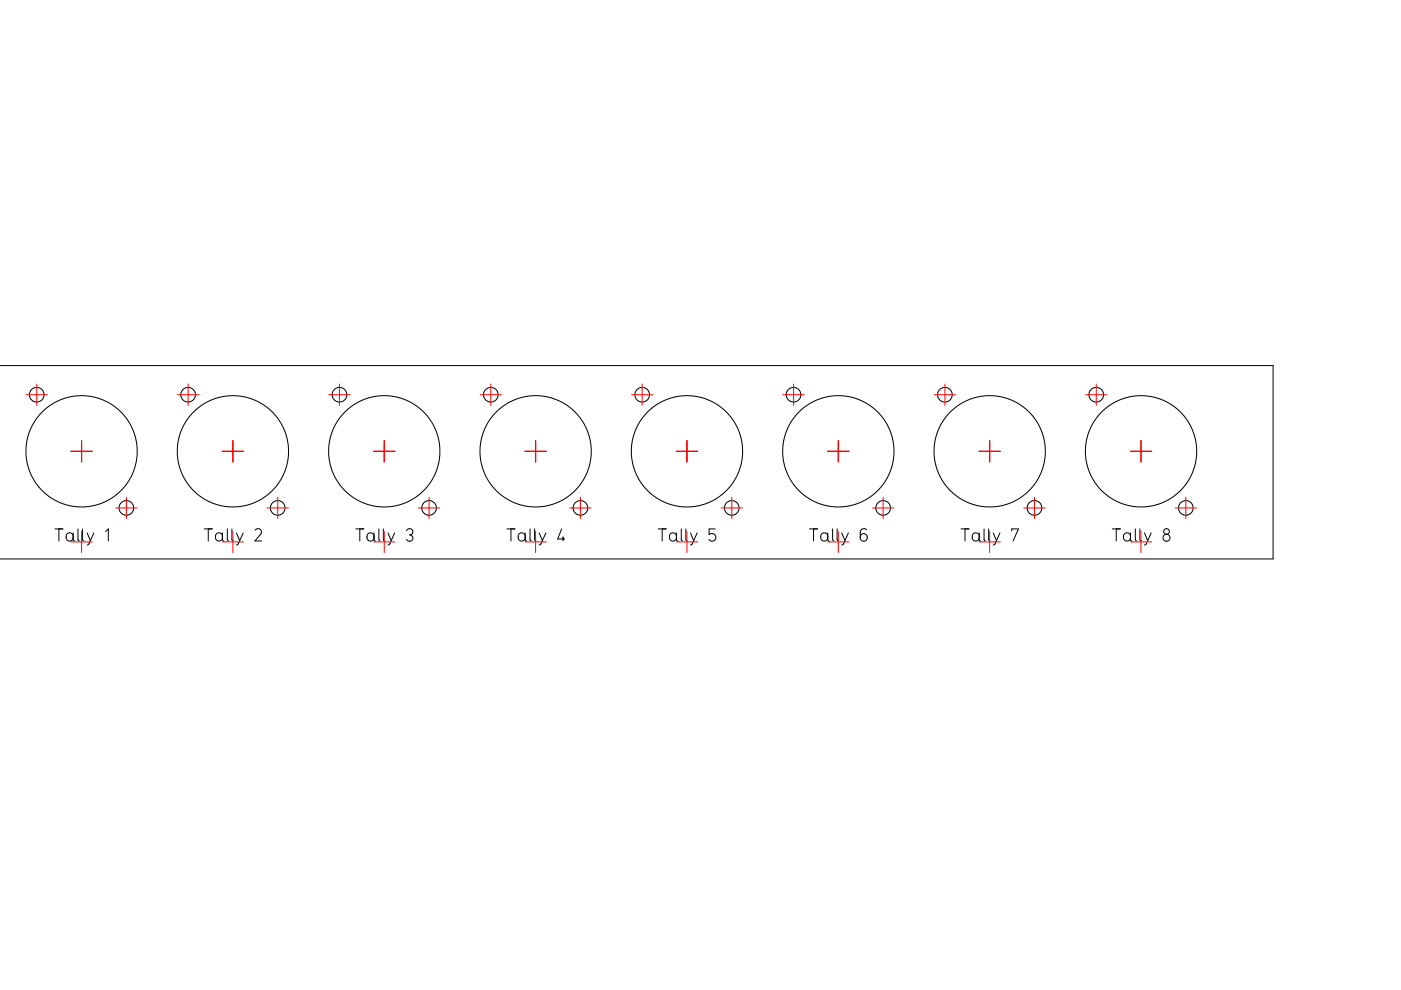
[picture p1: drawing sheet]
<svg xmlns="http://www.w3.org/2000/svg" width="297mm" height="210mm" viewBox="0 0 297 210" stroke-linecap="round" stroke-linejoin="round" font-family="sans-serif">
<g fill="none" stroke="#000" stroke-width=".21">
<path d="M-.1 77.5h270v41h-270M11.6 112.1h1.7M12.5 112.1v2.6M15.5 113.7l-.2-.6-.4-.1-.6 .1-.3 .5 .1 .7 .4 .4 .8-.1 .2-.6M15.5 113v1.5l.4 .3M16.5 112.1v2.3l.3 .3M17.5 112.1v2.3l.3 .3M18.5 113l.7 1.6M19.9 113l-1 2.3-.4 .2M22.4 112.7l.6-.6v2.6M43.3 112.1h1.7M44.2 112.1v2.6"/>
<path d="M47.2 113.7l-.2-.4-.5-.3-.5 .1-.3 .4v.8l.5 .4 .7-.1 .3-.6M47.2 113v1.4l.3 .4M48.2 112.1v2.3l.3 .3M49.2 112.1v2.3l.2 .3M50.1 113l.7 1.6M51.6 113l-1.1 2.3-.4 .2M54.1 112.4l.4-.3h.5l.3 .3 .1 .4-.1 .4-1.2 1.5h1.4M75.4 112.1h1.7M76.3 112.1v2.6M79.3 113.7l-.1-.4-.5-.3-.6 .1-.3 .5 .1 .7 .5 .4 .6-.1 .3-.6M79.3 113v1.4l.3 .4M80.3 112.1v2.3l.3 .3"/>
<path d="M81.3 112.1v2.3l.3 .3M82.3 113l.6 1.6M83.7 113l-1.1 2.3-.3 .2M86.2 112.5l.2-.3 .5-.1 .4 .1 .2 .5-.1 .5-.5 .2 .6 .3v.4l-.1 .4-.6 .3-.6-.4M107.5 112.1h1.7M108.3 112.1v2.6M111.4 113.7l-.2-.4-.5-.3-.5 .1-.3 .4v.8l.5 .4 .7-.1 .3-.6M111.4 113v1.5l.3 .3M112.4 112.1v2.3l.2 .3M113.3 112.1v2.3l.3 .3M114.3 113l.7 1.6M115.7 113l-1 2.3-.4 .2"/>
<path d="M119.1 112.1l-.9 2.2h1.5M119.4 113.9v.8M139.6 112.1h1.6M140.4 112.1v2.6M143.4 113.7l-.2-.6-.4-.1-.6 .1-.3 .5 .1 .7 .5 .4 .7-.1 .2-.6M143.4 113v1.5l.4 .3M144.4 112.1v2.3l.3 .3M145.4 112.1v2.3l.3 .3M146.4 113l.7 1.6M147.8 113l-1 2.3-.4 .2M151.6 112.1h-1.3v1.2l.8-.2 .4 .2 .3 .5-.2 .6-.3 .3-.4 .1-.6-.4M171.6 112.1h1.7"/>
<path d="M172.5 112.1v2.6M175.5 113.7l-.2-.5-.4-.2-.6 .1-.3 .5 .1 .7 .5 .4 .6-.1 .3-.6M175.5 113v1.4l.3 .4M176.5 112.1v2.3l.3 .3M177.5 112.1v2.3l.3 .3M178.5 113l.6 1.6M179.9 113l-1.1 2.3-.3 .2M183.7 112.3l-.3-.2h-.5l-.3 .3-.2 .3 .1 1.7 .6 .4 .6-.3 .2-.8-.5-.5-.7 .1-.3 .6M203.8 112.1h1.6M204.6 112.1v2.6M207.6 113.7l-.1-.4-.5-.3-.6 .1-.3 .5 .1 .7 .5 .4 .7-.1 .2-.6M207.6 113v1.5l.4 .3"/>
<path d="M208.6 112.1v2.3l.3 .3M209.6 112.1v2.3l.3 .3M210.6 113l.7 1.6M212 113l-1 2.3-.4 .2M214.5 112.6v-.5h1.4l-1.1 2.6M235.8 112.1h1.7M236.7 112.1v2.6M239.7 113.7l-.2-.5-.4-.2-.6 .1-.3 .5v.6l.5 .5 .7-.1 .3-.6M239.7 113v1.4l.3 .4M240.7 112.1v2.3l.3 .3M241.7 112.1v2.3l.3 .3M242.7 113l.6 1.6"/>
<path d="M244.1 113l-1.1 2.3-.3 .2"/>
<circle cx="7.8" cy="83.7" r="1.55"/>
<circle cx="17.3" cy="95.7" r="11.8"/>
<circle cx="39.9" cy="83.7" r="1.55"/>
<circle cx="49.4" cy="95.7" r="11.8"/>
<circle cx="72" cy="83.7" r="1.55"/>
<circle cx="81.5" cy="95.7" r="11.8"/>
<circle cx="104.1" cy="83.7" r="1.55"/>
<circle cx="113.6" cy="95.7" r="11.8"/>
<circle cx="136.2" cy="83.7" r="1.55"/>
<circle cx="145.7" cy="95.7" r="11.8"/>
<circle cx="168.2" cy="83.7" r="1.55"/>
<circle cx="177.7" cy="95.7" r="11.8"/>
<circle cx="200.3" cy="83.7" r="1.55"/>
<circle cx="209.8" cy="95.7" r="11.8"/>
<circle cx="232.4" cy="83.7" r="1.55"/>
<circle cx="241.9" cy="95.7" r="11.8"/>
<circle cx="26.8" cy="107.7" r="1.55"/>
<circle cx="58.9" cy="107.7" r="1.55"/>
<circle cx="91" cy="107.7" r="1.55"/>
<circle cx="123.1" cy="107.7" r="1.55"/>
<circle cx="155.2" cy="107.7" r="1.55"/>
<circle cx="187.2" cy="107.7" r="1.55"/>
<circle cx="219.3" cy="107.7" r="1.55"/>
<circle cx="247.3" cy="112.7" r=".6"/>
<circle cx="247.3" cy="114" r=".73"/>
<circle cx="251.4" cy="107.7" r="1.55"/>
</g>
<g fill="none" stroke="#f00" stroke-width=".21">
<path d="M5.5 83.7h4.6M7.8 81.4v4.6M15 95.7h4.6M17.3 93.4v4.5M37.6 83.7h4.5M39.9 81.4v4.6M47.1 95.7h4.5M49.4 93.4v4.5M69.7 83.7h4.5M72 81.4v4.6M79.2 95.7h4.5M81.5 93.4v4.5"/>
<path d="M101.8 83.7h4.5M104.1 81.4v4.6M111.3 95.7h4.5M113.6 93.4v4.5M133.9 83.7h4.5M136.1 81.4v4.6M143.4 95.7h4.5M145.6 93.4v4.5M166 83.7h4.5M168.3 81.4v4.6M175.5 95.7h4.5M177.7 93.4v4.5"/>
<path d="M198.1 83.7h4.5M200.3 81.4v4.6M207.6 95.7h4.5M209.8 93.4v4.5M230.2 83.7h4.5M232.4 81.4v4.6M239.7 95.7h4.5M241.9 93.4v4.5M15 114.9h4.6M17.3 112.6v4.6M24.5 107.7h4.5M26.8 105.4v4.5"/>
<path d="M47.1 114.9h4.5M49.4 112.6v4.6M56.6 107.7h4.6M58.9 105.4v4.5M79.2 114.9h4.5M81.5 112.6v4.6M88.7 107.7h4.5M91 105.4v4.5M111.3 114.9h4.5M113.6 112.6v4.6M120.8 107.7h4.5M123.1 105.4v4.5"/>
<path d="M143.4 114.9h4.5M145.6 112.6v4.6M152.9 107.7h4.5M155.2 105.4v4.5M175.5 114.9h4.5M177.7 112.6v4.6M185 107.7h4.5M187.2 105.4v4.5M207.6 114.9h4.5M209.8 112.6v4.6M217.1 107.7h4.5M219.3 105.4v4.5"/>
<path d="M239.7 114.9h4.5M241.9 112.6v4.6M249.2 107.7h4.5M251.4 105.4v4.5"/>
</g>
</svg>
